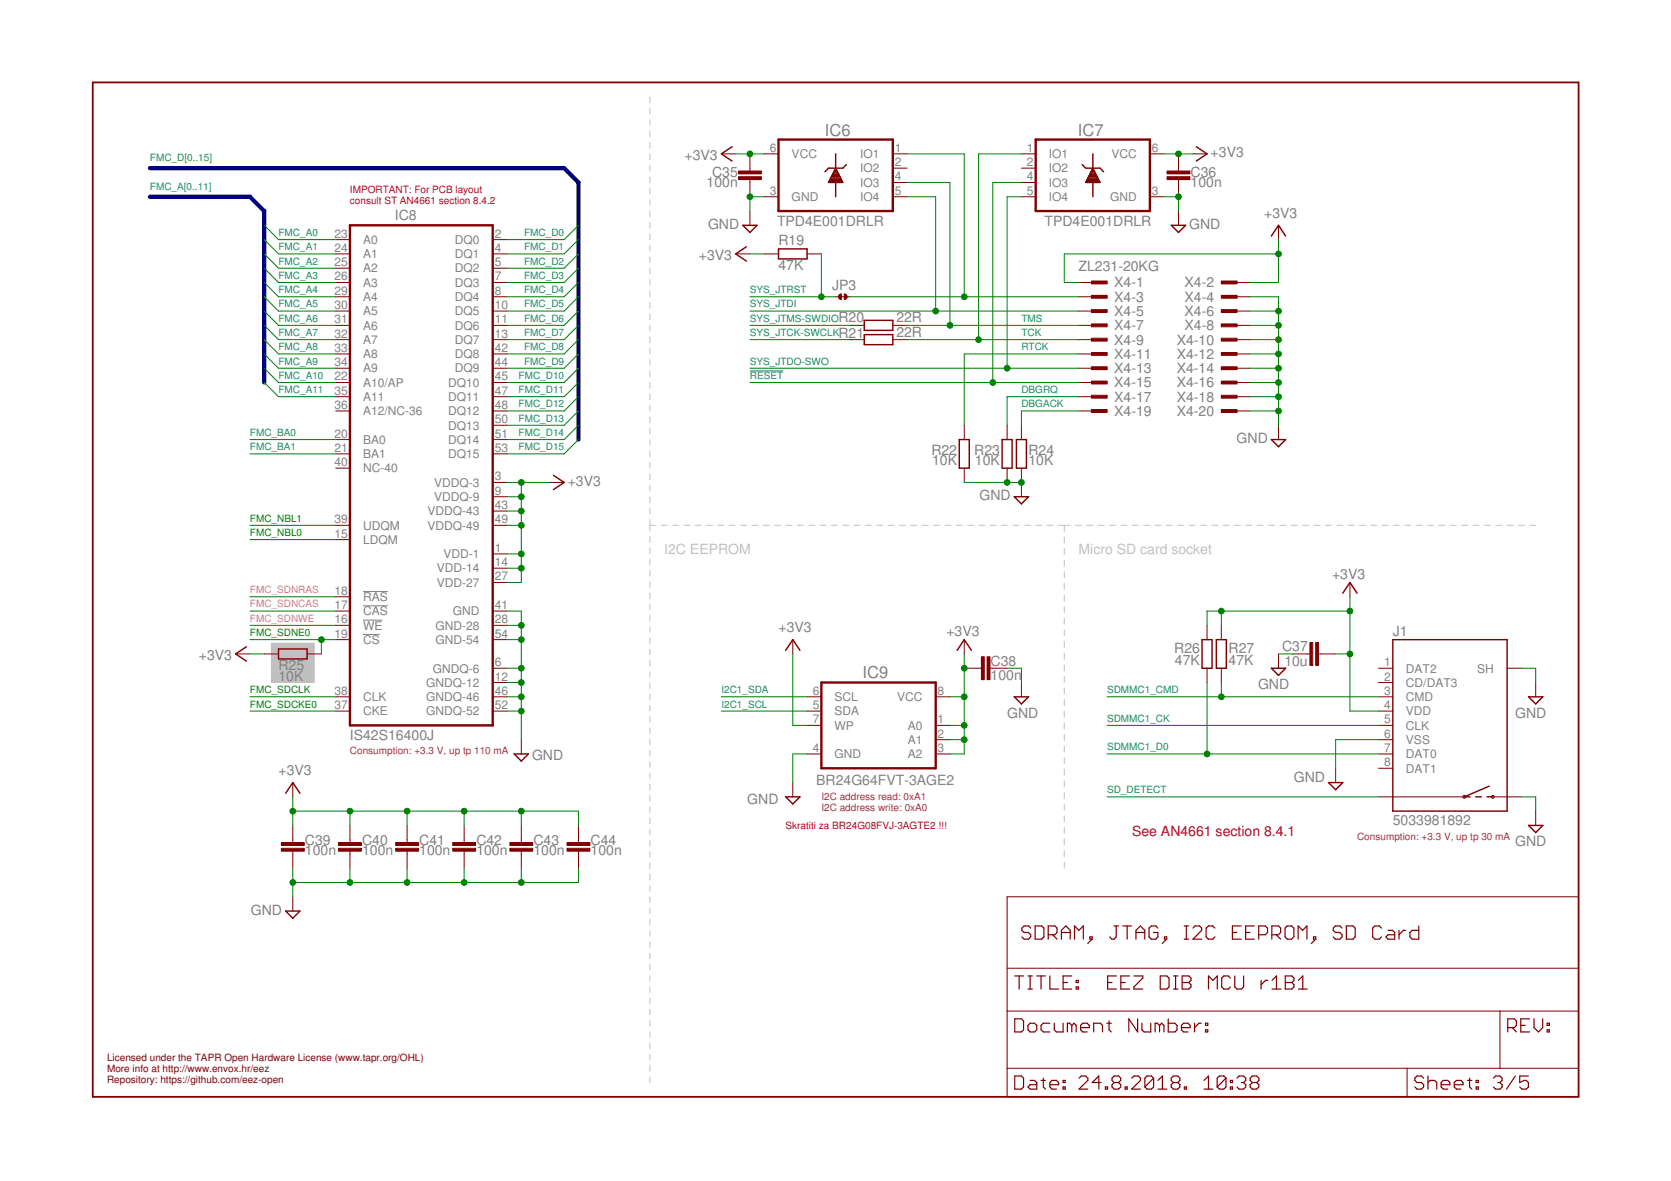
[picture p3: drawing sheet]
<svg xmlns="http://www.w3.org/2000/svg" width="297mm" height="210mm" viewBox="0 0 297 210" stroke-linecap="round" stroke-linejoin="round" font-family="sans-serif">
<defs><g id="words">
<g font-size="2.9" fill="#808080">
<text x="146.6" y="24.1">IC6</text>
<text x="191.6" y="24.1">IC7</text>
<text x="153.3" y="120.4">IC9</text>
</g>
<g font-size="2.5" fill="#808080">
<text x="121.7" y="28.5">+3V3</text>
<text x="215.2" y="28">+3V3</text>
<text x="125.6" y="33.3">100n</text>
<text x="126.6" y="31.4">C35</text>
<text x="211.7" y="33.3">100n</text>
<text x="211.7" y="31.4">C36</text>
<text x="70.2" y="39.2">IC8</text>
<text x="125.9" y="40.7">GND</text>
<text x="138.1" y="40.2">TPD4E001DRLR</text>
<text x="185.7" y="40.2">TPD4E001DRLR</text>
<text x="211.4" y="40.7">GND</text>
<text x="224.7" y="38.8">+3V3</text>
<text x="124.2" y="46.3">+3V3</text>
<text x="138.4" y="43.6">R19</text>
<text x="138.4" y="48">47K</text>
<text x="147.9" y="51.5">JP3</text>
<text x="191.7" y="48.2">ZL231-20KG</text>
<text x="198.1" y="51.1">X4-1</text>
<text x="198.1" y="53.6">X4-3</text>
<text x="210.6" y="51.1">X4-2</text>
<text x="210.6" y="53.6">X4-4</text>
<text x="149.1" y="57.3">R20</text>
<text x="159.3" y="57.3">22R</text>
<text x="159.3" y="59.9">22R</text>
<text x="198.1" y="56.2">X4-5</text>
<text x="198.1" y="58.7">X4-7</text>
<text x="210.6" y="56.2">X4-6</text>
<text x="210.6" y="58.7">X4-8</text>
<text x="149.1" y="60.1">R21</text>
<text x="198.1" y="61.2">X4-9</text>
<text x="198.1" y="63.8">X4-11</text>
<text x="209.2" y="61.2">X4-10</text>
<text x="209.2" y="63.8">X4-12</text>
<text x="198.1" y="66.3">X4-13</text>
<text x="198.1" y="68.9">X4-15</text>
<text x="198.1" y="71.4">X4-17</text>
<text x="209.2" y="66.3">X4-14</text>
<text x="209.2" y="68.9">X4-16</text>
<text x="209.2" y="71.4">X4-18</text>
<text x="198.1" y="73.9">X4-19</text>
<text x="209.2" y="73.9">X4-20</text>
<text x="165.6" y="80.8">R22</text>
<text x="165.7" y="82.7">10K</text>
<text x="173.2" y="80.8">R23</text>
<text x="173.3" y="82.7">10K</text>
<text x="182.8" y="82.7">10K</text>
<text x="182.8" y="80.8">R24</text>
<text x="219.8" y="78.8">GND</text>
<text x="100.9" y="86.4">+3V3</text>
<text x="174.1" y="88.9">GND</text>
<text x="236.8" y="102.9">+3V3</text>
<text x="138.4" y="112.4">+3V3</text>
<text x="168.2" y="113.1">+3V3</text>
<text x="247.6" y="113.1">J1</text>
<text x="35.3" y="117.4">+3V3</text>
<text x="49.5" y="119.1">R25</text>
<text x="176.1" y="118.4">C38</text>
<text x="208.7" y="116">R26</text>
<text x="208.9" y="118.3">47K</text>
<text x="218.4" y="118.3">47K</text>
<text x="218.4" y="116">R27</text>
<text x="227.9" y="115.7">C37</text>
<text x="228.3" y="118.3">10u</text>
<text x="49.5" y="121">10K</text>
<text x="176.1" y="120.9">100n</text>
<text x="223.6" y="122.4">GND</text>
<text x="62.2" y="131.5">IS42S16400J</text>
<text x="179" y="127.7">GND</text>
<text x="269.3" y="127.5">GND</text>
<text x="49.5" y="137.8">+3V3</text>
<text x="94.6" y="135.1">GND</text>
<text x="132.8" y="142.9">GND</text>
<text x="145.1" y="139.5">BR24G64FVT-3AGE2</text>
<text x="230" y="139">GND</text>
<text x="247.6" y="146.7">5033981892</text>
<text x="54.2" y="152">100n</text>
<text x="54.2" y="150.1">C39</text>
<text x="64.4" y="152">100n</text>
<text x="64.4" y="150.1">C40</text>
<text x="74.5" y="152">100n</text>
<text x="74.5" y="150.1">C41</text>
<text x="84.7" y="152">100n</text>
<text x="84.7" y="150.1">C42</text>
<text x="94.8" y="152">100n</text>
<text x="94.8" y="150.1">C43</text>
<text x="105" y="152">100n</text>
<text x="105" y="150.1">C44</text>
<text x="269.3" y="150.4">GND</text>
<text x="44.6" y="162.6">GND</text>
</g>
<g font-size="2.5" fill="#c0c0c0">
<text x="118.1" y="98.4">I2C EEPROM</text>
<text x="191.7" y="98.4">Micro SD card socket</text>
</g>
<text font-size="2.5" fill="#f00" x="201.2" y="148.6">See AN4661 section 8.4.1</text>
<g font-size="2.1" fill="#808080">
<text x="136.8" y="27">6</text>
<text x="140.7" y="28.1">VCC</text>
<text x="152.9" y="28.1">IO1</text>
<text x="159.1" y="27">1</text>
<text x="159.1" y="29.5">2</text>
<text x="182.6" y="27">1</text>
<text x="182.6" y="29.5">2</text>
<text x="186.4" y="28.1">IO1</text>
<text x="197.6" y="28.1">VCC</text>
<text x="204.8" y="27">6</text>
<text x="136.8" y="34.6">3</text>
<text x="140.7" y="35.7">GND</text>
<text x="152.9" y="30.6">IO2</text>
<text x="152.9" y="33.2">IO3</text>
<text x="152.9" y="35.7">IO4</text>
<text x="159.1" y="32.1">4</text>
<text x="159.1" y="34.6">5</text>
<text x="182.6" y="32.1">4</text>
<text x="182.6" y="34.6">5</text>
<text x="186.4" y="30.6">IO2</text>
<text x="186.4" y="33.2">IO3</text>
<text x="186.4" y="35.7">IO4</text>
<text x="197.3" y="35.7">GND</text>
<text x="204.8" y="34.6">3</text>
<text x="59.5" y="42.2">23</text>
<text x="59.5" y="44.8">24</text>
<text x="59.5" y="47.3">25</text>
<text x="64.5" y="43.3">A0</text>
<text x="64.5" y="45.9">A1</text>
<text x="80.9" y="43.3">DQ0</text>
<text x="80.9" y="45.9">DQ1</text>
<text x="88" y="42.2">2</text>
<text x="88" y="44.8">4</text>
<text x="88" y="47.3">5</text>
<text x="59.5" y="49.8">26</text>
<text x="59.5" y="52.4">29</text>
<text x="64.5" y="51">A3</text>
<text x="64.5" y="48.4">A2</text>
<text x="64.5" y="53.5">A4</text>
<text x="80.9" y="48.4">DQ2</text>
<text x="80.9" y="51">DQ3</text>
<text x="80.9" y="53.5">DQ4</text>
<text x="88" y="49.8">7</text>
<text x="88" y="52.4">8</text>
<text x="59.5" y="54.9">30</text>
<text x="59.5" y="57.5">31</text>
<text x="64.5" y="56">A5</text>
<text x="64.5" y="58.6">A6</text>
<text x="80.9" y="56">DQ5</text>
<text x="80.9" y="58.6">DQ6</text>
<text x="88" y="54.9">10</text>
<text x="88" y="57.5">11</text>
<text x="59.5" y="65.1">34</text>
<text x="59.5" y="62.5">33</text>
<text x="59.5" y="60">32</text>
<text x="64.5" y="63.7">A8</text>
<text x="64.5" y="61.1">A7</text>
<text x="80.9" y="61.1">DQ7</text>
<text x="80.9" y="63.7">DQ8</text>
<text x="88" y="60">13</text>
<text x="88" y="65.1">44</text>
<text x="88" y="62.5">42</text>
<text x="59.5" y="67.6">22</text>
<text x="59.5" y="70.2">35</text>
<text x="64.5" y="68.7">A10/AP</text>
<text x="64.5" y="71.3">A11</text>
<text x="64.5" y="66.2">A9</text>
<text x="79.7" y="71.3">DQ11</text>
<text x="79.7" y="68.7">DQ10</text>
<text x="80.9" y="66.2">DQ9</text>
<text x="88" y="70.2">47</text>
<text x="88" y="67.6">45</text>
<text x="59.5" y="77.8">20</text>
<text x="59.5" y="72.7">36</text>
<text x="64.5" y="73.8">A12/NC-36</text>
<text x="79.7" y="76.4">DQ13</text>
<text x="79.7" y="73.8">DQ12</text>
<text x="88" y="77.8">51</text>
<text x="88" y="75.2">50</text>
<text x="88" y="72.7">48</text>
<text x="59.5" y="80.3">21</text>
<text x="59.5" y="82.9">40</text>
<text x="64.5" y="78.9">BA0</text>
<text x="64.5" y="81.4">BA1</text>
<text x="64.5" y="84">NC-40</text>
<text x="79.7" y="81.4">DQ15</text>
<text x="79.7" y="78.9">DQ14</text>
<text x="88" y="80.3">53</text>
<text x="77.2" y="86.5">VDDQ-3</text>
<text x="77.2" y="89.1">VDDQ-9</text>
<text x="88" y="85.4">3</text>
<text x="88" y="87.9">9</text>
<text x="59.5" y="95.6">15</text>
<text x="59.5" y="93">39</text>
<text x="64.5" y="94.1">UDQM</text>
<text x="76" y="94.1">VDDQ-49</text>
<text x="76" y="91.6">VDDQ-43</text>
<text x="88" y="93">49</text>
<text x="88" y="90.5">43</text>
<text x="64.5" y="96.7">LDQM</text>
<text x="77.7" y="101.8">VDD-14</text>
<text x="78.8" y="99.2">VDD-1</text>
<text x="88" y="98.1">1</text>
<text x="88" y="100.6">14</text>
<text x="59.5" y="105.7">18</text>
<text x="64.5" y="106.8">RAS</text>
<text x="77.7" y="104.3">VDD-27</text>
<text x="88" y="103.2">27</text>
<text x="59.5" y="110.8">16</text>
<text x="59.5" y="108.3">17</text>
<text x="59.5" y="113.3">19</text>
<text x="64.5" y="111.9">WE</text>
<text x="64.5" y="109.4">CAS</text>
<text x="77.4" y="111.9">GND-28</text>
<text x="80.5" y="109.4">GND</text>
<text x="88" y="113.3">54</text>
<text x="88" y="108.3">41</text>
<text x="88" y="110.8">28</text>
<text x="64.5" y="114.4">CS</text>
<text x="76.9" y="119.5">GNDQ-6</text>
<text x="77.4" y="114.4">GND-54</text>
<text x="88" y="118.4">6</text>
<text x="246" y="118.4">1</text>
<text x="249.9" y="119.5">DAT2</text>
<text x="262.6" y="119.5">SH</text>
<text x="59.5" y="123.5">38</text>
<text x="64.5" y="124.6">CLK</text>
<text x="75.8" y="122.1">GNDQ-12</text>
<text x="75.8" y="124.6">GNDQ-46</text>
<text x="88" y="120.9">12</text>
<text x="88" y="123.5">46</text>
<text x="144.5" y="123.5">6</text>
<text x="148.3" y="124.6">SCL</text>
<text x="159.5" y="124.6">VCC</text>
<text x="166.7" y="123.5">8</text>
<text x="246" y="120.9">2</text>
<text x="246" y="123.5">3</text>
<text x="249.9" y="122.1">CD/DAT3</text>
<text x="249.9" y="124.6">CMD</text>
<text x="59.5" y="126">37</text>
<text x="64.5" y="127.1">CKE</text>
<text x="75.8" y="127.1">GNDQ-52</text>
<text x="88" y="126">52</text>
<text x="144.5" y="126">5</text>
<text x="144.5" y="128.6">7</text>
<text x="148.3" y="127.1">SDA</text>
<text x="148.3" y="129.7">WP</text>
<text x="161.4" y="129.7">A0</text>
<text x="166.7" y="128.6">1</text>
<text x="166.7" y="131.1">2</text>
<text x="246" y="126">4</text>
<text x="246" y="128.6">5</text>
<text x="246" y="131.1">6</text>
<text x="249.9" y="127.1">VDD</text>
<text x="249.9" y="129.7">CLK</text>
<text x="144.5" y="133.6">4</text>
<text x="148.3" y="134.8">GND</text>
<text x="161.4" y="132.2">A1</text>
<text x="161.4" y="134.8">A2</text>
<text x="166.7" y="133.6">3</text>
<text x="246" y="133.6">7</text>
<text x="246" y="136.2">8</text>
<text x="249.9" y="132.2">VSS</text>
<text x="249.9" y="134.8">DAT0</text>
<text x="249.9" y="137.3">DAT1</text>
</g>
<g font-size="1.8" fill="#008080">
<text x="26.6" y="28.6">FMC_D[0..15]</text>
<text x="26.6" y="33.7">FMC_A[0..11]</text>
<text x="49.5" y="41.9">FMC_A0</text>
<text x="93.2" y="41.9">FMC_D0</text>
<text x="49.5" y="47">FMC_A2</text>
<text x="49.5" y="44.5">FMC_A1</text>
<text x="93.2" y="47">FMC_D2</text>
<text x="93.2" y="44.5">FMC_D1</text>
<text x="49.5" y="52.1">FMC_A4</text>
<text x="49.5" y="49.6">FMC_A3</text>
<text x="93.2" y="52.1">FMC_D4</text>
<text x="93.2" y="49.6">FMC_D3</text>
<text x="133.3" y="52.1">SYS_JTRST</text>
<text x="49.5" y="59.7">FMC_A7</text>
<text x="49.5" y="57.2">FMC_A6</text>
<text x="49.5" y="54.6">FMC_A5</text>
<text x="93.2" y="59.7">FMC_D7</text>
<text x="93.2" y="57.2">FMC_D6</text>
<text x="93.2" y="54.6">FMC_D5</text>
<text x="133.3" y="54.6">SYS_JTDI</text>
<text x="133.3" y="57.2">SYS_JTMS-SWDIO</text>
<text x="133.3" y="59.7">SYS_JTCK-SWCLK</text>
<text x="181.6" y="57.2">TMS</text>
<text x="181.6" y="59.7">TCK</text>
<text x="49.5" y="64.8">FMC_A9</text>
<text x="49.5" y="62.3">FMC_A8</text>
<text x="93.2" y="64.8">FMC_D9</text>
<text x="93.2" y="62.3">FMC_D8</text>
<text x="133.3" y="64.8">SYS_JTDO-SWO</text>
<text x="181.6" y="62.3">RTCK</text>
<text x="49.5" y="69.9">FMC_A11</text>
<text x="49.5" y="67.3">FMC_A10</text>
<text x="92.2" y="67.3">FMC_D10</text>
<text x="92.2" y="69.9">FMC_D11</text>
<text x="133.3" y="67.3">RESET</text>
<text x="181.6" y="69.9">DBGRQ</text>
<text x="44.4" y="77.5">FMC_BA0</text>
<text x="92.2" y="77.5">FMC_D14</text>
<text x="92.2" y="75">FMC_D13</text>
<text x="92.2" y="72.4">FMC_D12</text>
<text x="181.6" y="72.4">DBGACK</text>
<text x="44.4" y="80">FMC_BA1</text>
<text x="92.2" y="80">FMC_D15</text>
<text x="128.2" y="123.2">I2C1_SDA</text>
<text x="128.2" y="125.7">I2C1_SCL</text>
<text x="196.8" y="123.2">SDMMC1_CMD</text>
<text x="196.8" y="128.3">SDMMC1_CK</text>
<text x="196.8" y="133.4">SDMMC1_D0</text>
<text x="196.8" y="141">SD_DETECT</text>
</g>
<g font-size="1.8" fill="#f00">
<text x="62.2" y="34.3">IMPORTANT: For PCB layout</text>
<text x="62.2" y="36.2">consult ST AN4661 section 8.4.2</text>
<text x="139.7" y="147.3">Skratiti za BR24G08FVJ-3AGTE2 !!!</text>
</g>
<g font-size="1.8" fill="#008000">
<text x="44.4" y="92.7">FMC_NBL1</text>
<text x="44.4" y="95.3">FMC_NBL0</text>
<text x="44.4" y="113.1">FMC_SDNE0</text>
<text x="44.4" y="125.7">FMC_SDCKE0</text>
<text x="44.4" y="123.2">FMC_SDCLK</text>
</g>
<g font-size="1.8" fill="#f0f">
<text x="44.4" y="105.4">FMC_SDNRAS</text>
<text x="44.4" y="108">FMC_SDNCAS</text>
<text x="44.4" y="110.5">FMC_SDNWE</text>
</g>
<g font-size="1.8" fill="#800080">
<text x="62.2" y="134">Consumption: +3.3 V, up tp 110 mA</text>
<text x="146" y="142.3">I2C address read: 0xA1</text>
<text x="146" y="144.2">I2C address write: 0xA0</text>
<text x="241.2" y="149.2">Consumption: +3.3 V, up tp 30 mA</text>
</g>
<g font-size="1.8" fill="#800000">
<text x="19" y="188.6">Licensed under the TAPR Open Hardware License (www.tapr.org/OHL)</text>
<text x="19" y="190.5">More info at http://www.envox.hr/eez</text>
<text x="19" y="192.4">Repository: https://github.com/eez-open</text>
</g>
</g></defs>
<g fill="none" stroke="#c0c0c0" stroke-width=".18">
<path d="M115.5 17.2v1M115.5 19.2v1.1M115.5 21.3v1M115.5 23.3v1M115.5 25.3v1.1M115.5 27.3v1.1M115.5 29.4v1M115.5 31.4v1M115.5 33.4v1.1M115.5 35.5v1M115.5 37.5v1M115.5 39.5v1.1"/>
<path d="M115.5 41.6v1M115.5 43.6v1M115.5 45.6v1.1M115.5 47.6v1.1M115.5 49.7v1M115.5 51.7v1M115.5 53.7v1.1M115.5 55.8v1M115.5 57.8v1M115.5 59.8v1.1M115.5 61.9v1M115.5 63.9v1"/>
<path d="M115.5 65.9v1.1M115.5 68v1M115.5 70v1M115.5 72v1.1M115.5 74.1v1M115.5 76.1v1M115.5 78.1v1.1M115.5 80.2v1M115.5 82.2v1M115.5 84.2v1M115.5 86.3v1M115.5 88.3v1"/>
<path d="M115.5 90.3v1M115.5 92.3v2.1M115.5 95.4v1M115.5 97.4v1M115.5 99.4v1M115.5 93.4h1M117.6 93.4h1M119.6 93.4h1M121.6 93.4h1M123.6 93.4h1M125.6 93.4h1M127.6 93.4h1.1"/>
<path d="M129.6 93.4h1.1M131.7 93.4h1M133.7 93.4h1M135.7 93.4h1M137.7 93.4h1M139.7 93.4h1.1M141.8 93.4h1M143.8 93.4h1M145.8 93.4h1M147.8 93.4h1M149.8 93.4h1.1M151.8 93.4h1.1"/>
<path d="M153.9 93.4h1M155.9 93.4h1M157.9 93.4h1M159.9 93.4h1M161.9 93.4h1M164 93.4h1M166 93.4h1M168 93.4h1M170 93.4h1M172 93.4h1M174 93.4h1M176.1 93.4h1"/>
<path d="M178.1 93.4h1M180.1 93.4h1M182.1 93.4h1M184.1 93.4h1M186.1 93.4h1.1M188.2 93.4h2M189.2 93.4v1M189.2 95.4v1.1M189.2 97.5v1.1M189.2 99.6v1M191.2 93.4h1M193.2 93.4h1"/>
<path d="M195.2 93.4h1.1M197.3 93.4h1M199.3 93.4h1M201.3 93.4h1M203.3 93.4h1M205.3 93.4h1.1M207.3 93.4h1.1M209.4 93.4h1M211.4 93.4h1M213.4 93.4h1M215.4 93.4h1.1M217.4 93.4h1.1"/>
<path d="M219.5 93.4h1M221.5 93.4h1M223.5 93.4h1M225.5 93.4h1M227.5 93.4h1.1M229.6 93.4h1M231.6 93.4h1M233.6 93.4h1M235.6 93.4h1M237.6 93.4h1.1M239.6 93.4h1.1M241.7 93.4h1"/>
<path d="M243.7 93.4h1M245.7 93.4h1M247.7 93.4h1.1M249.7 93.4h1.1M251.8 93.4h1M253.8 93.4h1M255.8 93.4h1M257.8 93.4h1M259.8 93.4h1.1M261.9 93.4h1M263.9 93.4h1M265.9 93.4h1"/>
<path d="M267.9 93.4h1M269.9 93.4h1.1M272 93.4h1M115.5 101.4v1M115.5 103.4v1M115.5 105.4v1M115.5 107.4v1M115.5 109.4v1M115.5 111.4v1M115.5 113.4v1M115.5 115.4v1M115.5 117.4v1"/>
<path d="M115.5 119.4v1M189.2 101.6v1.1M189.2 103.7v1.1M189.2 105.8v1M189.2 107.8v1.1M189.2 109.9v1.1M189.2 112v1M189.2 114v1.1M189.2 116.1v1.1M189.2 118.2v1M115.5 121.4v1M115.5 123.4v1"/>
<path d="M115.5 125.4v1M115.5 127.4v1M115.5 129.4v1M115.5 131.4v1M115.5 133.4v1M115.5 135.4v1M115.5 137.4v1M115.5 139.4v1M189.2 120.2v1.1M189.2 122.3v1M189.2 124.3v1.1M189.2 126.4v1.1"/>
<path d="M189.2 128.5v1M189.2 130.5v1.1M189.2 132.6v1.1M189.2 134.7v1M189.2 136.7v1.1M189.2 138.8v1.1M115.5 141.4v1M115.5 143.4v1M115.5 145.4v1M115.5 147.4v1M115.5 149.4v1M115.5 151.4v1"/>
<path d="M115.5 153.4v1M115.5 155.4v1M115.5 157.4v1M115.5 159.4v1M189.2 140.9v1M189.2 142.9v1.1M189.2 145v1M189.2 147.1v1M189.2 149.1v1.1M189.2 151.2v1.1M189.2 153.2v1.1M115.5 161.4v1"/>
<path d="M115.5 163.4v1M115.5 165.4v1M115.5 167.4v1M115.5 169.4v1M115.5 171.4v1M115.5 173.4v1M115.5 175.4v1M115.5 177.4v1M115.5 179.4v1M115.5 181.4v1M115.5 183.4v1M115.5 185.4v1"/>
<path d="M115.5 187.4v1M115.5 189.4v1M115.5 191.4v1"/>
</g>
<path d="M48.2 114.3h7.7v7h-7.7z" fill="#c0c0c0" stroke="#c0c0c0" stroke-width=".18"/>
<path d="M64.5 110.2h3.5M64.5 107.7h4.4M64.5 105.1h4.4M64.5 112.8h3" fill="none" stroke="#808080" stroke-width=".18"/>
<g fill="none" stroke="#800000" stroke-width=".21">
<path d="M180.4 173.5h1.5M181.2 173.5v2.3M182.7 173.5h.8M182.7 175.8h.8M183.1 173.5v2.3M183.2 165l-.4-.4h-.7l-.4 .4v.4l.4 .3h.7l.4 .4v.4l-.4 .4h-.7l-.4-.4M184 164.6h1.2l.4 .4v1.5l-.4 .4h-1.2zM184.3 173.5h1.5M185.1 173.5v2.3M186.3 166.1h1.2l.4-.4v-.7l-.4-.4h-1.2v2.3M186.6 173.5v2.3h1.6M187.1 166.1l.8 .8"/>
<path d="M188.7 165.7h1.5M188.7 166.9v-1.5l.8-.8 .7 .8v1.5M189 174.6h.7M190.5 173.5h-1.5v2.3h1.5M191 166.9v-2.3l.8 .8 .8-.8v2.3M191.3 175.4h.4v.4h-.4zM191.3 174.2h.4v.4h-.4zM193.7 166.5h.4v.4h-.4zM194.1 166.9l-.7 .8M196.9 174.6h.8M198 164.6h.8M198.4 164.6v1.9l-.4 .4h-.4l-.3-.4"/>
<path d="M198.5 173.5h-1.6v2.3h1.6M199.2 174.6h.8M199.6 164.6h1.5M200.4 164.6v2.3M200.8 173.5h-1.6v2.3h1.6M201.6 173.5h1.5v.3l-1.5 1.6v.4h1.5M201.9 165.7h1.6M201.9 166.9v-1.5l.8-.8 .8 .8v1.5M205.8 165l-.4-.4h-.7l-.4 .4v1.5l.4 .4h.7l.4-.4v-.8h-.8M206.2 173.5h1.2l.4 .3v1.6l-.4 .4h-1.2zM207 166.5h.4v.4h-.4zM207.4 166.9l-.8 .8"/>
<path d="M208.6 173.5h.8M208.6 175.8h.8M209 173.5v2.3M210.1 173.5h1.2l.4 .3v.4l-.4 .4 .4 .4v.4l-.4 .4h-1.2zM210.1 174.6h1.2M210.5 164.6h.8M210.5 166.9h.8M210.9 164.6v2.3M212.1 165l.3-.4h.8l.4 .4v.4l-1.5 1.5h1.5M214.8 175.8v-2.3l.8 .7 .8-.7v2.3M216 165l-.4-.4h-.8l-.4 .4v1.5l.4 .4h.8l.4-.4M218.7 173.8l-.4-.3h-.7l-.4 .3v1.6l.4 .4h.7l.4-.4"/>
<path d="M219.1 165.7h.8M219.5 173.5v1.9l.4 .4h.8l.4-.4v-1.9M220.6 164.6h-1.5v2.3h1.5M221.4 165.7h.8M223 164.6h-1.6v2.3h1.6M223.8 166.1h1.1l.4-.4v-.7l-.4-.4h-1.1v2.3M224.2 174.2v1.6M225.3 174.2h-.3l-.8 .8M226.1 166.1h1.2l.3-.4v-.7l-.3-.4h-1.2v2.3M226.1 175.8h1.6M226.1 174.2l.8-.7v2.3M226.9 166.1l.7 .8"/>
<path d="M228.5 173.5h1.1l.4 .3v.4l-.4 .4 .4 .4v.4l-.4 .4h-1.1zM228.5 174.6h1.1M228.8 164.6h.8l.4 .4v1.5l-.4 .4h-.8l-.4-.4v-1.5zM230.8 166.9v-2.3l.7 .8 .8-.8v2.3M230.8 175.8h1.6M230.8 174.2l.8-.7v2.3M233.5 166.5h.4v.4h-.4zM233.9 166.9l-.8 .8M238.6 165l-.4-.4h-.8l-.4 .4v.4l.4 .3h.8l.4 .4v.4l-.4 .4h-.8l-.4-.4M239.3 164.6h1.2l.4 .4v1.5l-.4 .4h-1.2zM245.6 165l-.4-.4h-.8l-.4 .4v1.5l.4 .4h.8l.4-.4M246.7 165.4h.8l.4 .3v1.2h-1.2l-.3-.4 .3-.4h1.2"/>
<path d="M248.7 165.4v1.5M249.9 165.4h-.4l-.8 .7M252.2 164.6v2.3h-1.2l-.4-.4v-.8l.4-.3h1.2M180.4 181.1h1.2l.3 .4v1.5l-.3 .4h-1.2zM180.4 191.2h1.2l.3 .4v1.6l-.3 .4h-1.2zM182.7 182.2l.4-.3h.8l.4 .3v.8l-.4 .4h-.8l-.4-.4zM183.1 192h.8l.4 .4v1.2h-1.2l-.4-.4 .4-.4h1.2M185.1 192h.7M185.5 191.6v1.6l.3 .4M186.6 192.8h1.6v-.4l-.4-.4h-.8l-.4 .4v.8l.4 .4h.8M186.6 181.9h-1.1l-.4 .3v.8l.4 .4h1.1M187.4 181.9v1.1l.4 .4h1.2v-1.5"/>
<path d="M189 193.2h.4v.4h-.4zM189 192h.4v.4h-.4zM190.5 182.2l-.4-.3h-.4v1.5M190.5 182.2l.4-.3 .4 .3v1.2M190.5 182.2v1.2M191.8 191.6l.4-.4h.8l.4 .4v.4l-1.6 1.6h1.6M192.1 182.6h1.5v-.4l-.3-.3h-.8l-.4 .3v.8l.4 .4h.8M194.4 183.4v-1.5h1.2l.4 .3v1.2M195.7 192.4h-1.5l1.1-1.2v2.4M196.5 193.2h.4v.4h-.4zM196.8 181.9h.7M197.1 181.5v1.5l.4 .4"/>
<path d="M198.1 192.4l-.4 .4v.4l.4 .4h.7l.4-.4v-.4l-.4-.4M198.1 192.4l-.4-.4v-.4l.4-.4h.7l.4 .4v.4l-.4 .4M198.1 192.4h.7M200 193.2h.4v.4h-.4zM201.2 191.6l.4-.4h.7l.4 .4v.4l-1.5 1.6h1.5M202.2 181.1v2.3l-1.5-2.3v2.3M203 181.9v1.1l.4 .4h1.2v-1.5M205.1 191.6v1.6l-.4 .4h-.8l-.4-.4M205.1 191.6l-.4-.4h-.8l-.4 .4v1.6M205.1 191.6l-1.6 1.6M205.8 193.6h1.6M205.8 192l.8-.8v2.4"/>
<path d="M206.1 182.2l-.4-.3h-.4v1.5M206.1 182.2v1.2M206.1 182.2l.4-.3 .4 .3v1.2M207.7 181.1v2.3h1.2l.3-.4v-.8l-.3-.3h-1.2M208.6 192.4l-.4 .4v.4l.4 .4h.8l.3-.4v-.4l-.3-.4M208.6 192.4l-.4-.4v-.4l.4-.4h.8l.3 .4v.4l-.3 .4M208.6 192.4h.8M210 182.6h1.6v-.4l-.4-.3h-.8l-.4 .3v.8l.4 .4h.8M210.5 193.2h.4v.4h-.4zM212.3 181.9v1.5M213.5 181.9h-.4l-.8 .7M214 193.6h1.6"/>
<path d="M214 192l.8-.8v2.4M214.3 183h.4v.4h-.4zM214.3 181.9h.4v.3h-.4zM217.9 191.6v1.6l-.3 .4h-.8l-.4-.4M217.9 191.6l-.3-.4h-.8l-.4 .4v1.6M217.9 191.6l-1.5 1.6M218.7 192h.4v.4h-.4zM218.7 193.2h.4v.4h-.4zM219.9 191.6l.4-.4h.7l.4 .4v.4l-.4 .4M220.7 192.4h.3M221 192.4l.4 .4v.4l-.4 .4h-.7l-.4-.4M222.6 192.4l-.4-.4v-.4l.4-.4h.8l.4 .4v.4l-.4 .4"/>
<path d="M222.6 192.4l-.4 .4v.4l.4 .4h.8l.4-.4v-.4l-.4-.4M222.6 192.4h.8M253.1 191.6l-.4-.4h-.8l-.4 .4v.4l.4 .4h.8l.4 .4v.4l-.4 .4h-.8l-.4-.4M253.8 192.4l.4-.4h.8l.4 .4v1.2M253.8 191.2v2.4M256.2 192.8h1.5v-.4l-.4-.4h-.7l-.4 .4v.8l.4 .4h.7M258.5 192.8h1.6v-.4l-.4-.4h-.8l-.4 .4v.8l.4 .4h.8M260.9 192h.7M261.2 191.6v1.6l.4 .4M262.4 193.2h.4v.4h-.4zM262.4 192h.4v.4h-.4zM265.5 191.6l.4-.4h.7l.4 .4v.4l-.4 .4"/>
<path d="M266.3 192.4h.3M266.6 192.4l.4 .4v.4l-.4 .4h-.7l-.4-.4M268 182.6h1.2l.4-.4v-.7l-.4-.4h-1.2v2.3M268.8 182.6l.8 .8M269.4 191.2l-1.6 2.4M270.3 182.2h.8M271.7 191.2h-1.5v1.2l.7-.4h.4l.4 .4v.8l-.4 .4h-.8l-.3-.4M271.9 181.1h-1.6v2.3h1.6M272.7 181.1v1.5l.8 .8 .7-.8v-1.5M275 183h.4v.4h-.4zM275 181.9h.4v.3h-.4z"/>
</g>
<path d="M16.5 14.6h264.1v180.3h-264.1z" fill="none" stroke="#800000" stroke-width=".32"/>
<g fill="none" stroke="#800000" stroke-width=".18">
<path d="M128.2 27.3h2.6M133.3 27.3v3.1M133.3 31.9v3.1M133.3 37.5v2.5M135.8 27.3h2.6M135.8 35h2.6M158.7 27.3h2.5M158.7 29.9h2.5M158.7 32.4h2.5M158.7 35h2.5M181.6 27.3h2.5M181.6 29.9h2.5"/>
<path d="M181.6 32.4h2.5M181.6 35h2.5M204.4 27.3h2.5M204.4 35h2.5M209.5 27.3v3.1M209.5 31.9v3.1M209.5 37.5v2.5M212 27.3h2.6M59.7 50.2h2.5M59.7 42.6h2.5M59.7 45.1h2.5M59.7 47.7h2.5"/>
<path d="M59.7 52.7h2.5M59.7 55.3h2.5M59.7 57.8h2.5M87.6 50.2h2.5M87.6 42.6h2.5M87.6 45.1h2.5M87.6 47.7h2.5M87.6 52.7h2.5M87.6 55.3h2.5M87.6 57.8h2.5M130.8 45.1h2.5M135.8 45.1h2.6"/>
<path d="M143.5 45.1h2.5M148.5 52.7h2.6M151.1 57.8h2.5M158.7 57.8h2.5M191.7 50.2h2.6M191.7 52.7h2.6M191.7 55.3h2.6M191.7 57.8h2.6M219.6 50.2h2.6M219.6 52.7h2.6M219.6 55.3h2.6M219.6 57.8h2.6"/>
<path d="M227.3 40v2.6M59.7 60.4h2.5M59.7 78.1h2.5M59.7 68h2.5M59.7 73h2.5M59.7 70.5h2.5M59.7 65.4h2.5M59.7 62.9h2.5M87.6 60.4h2.5M87.6 78.1h2.5M87.6 68h2.5M87.6 75.6h2.5"/>
<path d="M87.6 73h2.5M87.6 70.5h2.5M87.6 65.4h2.5M87.6 62.9h2.5M151.1 60.4h2.5M158.7 60.4h2.5M171.4 75.6v2.5M179 75.6v2.5M181.6 75.6v2.5M191.7 60.4h2.6M191.7 68h2.6M191.7 73h2.6"/>
<path d="M191.7 70.5h2.6M191.7 65.4h2.6M191.7 62.9h2.6M219.6 60.4h2.6M219.6 68h2.6M219.6 73h2.6M219.6 70.5h2.6M219.6 65.4h2.6M219.6 62.9h2.6M227.3 75.6v2.5M59.7 95.9h2.5M59.7 80.7h2.5"/>
<path d="M59.7 93.4h2.5M59.7 83.2h2.5M87.6 98.4h2.5M87.6 85.7h2.5M87.6 88.3h2.5M87.6 80.7h2.5M87.6 93.4h2.5M87.6 90.8h2.5M97.7 85.7h2.6M171.4 83.2v2.5M179 83.2v2.5M181.6 83.2v5.1"/>
<path d="M41.9 116.2h2.5M47 116.2h2.5M54.6 116.2h2.5M59.7 111.1h2.5M59.7 108.6h2.5M59.7 106.1h2.5M59.7 113.7h2.5M87.6 118.8h2.5M87.6 101h2.5M87.6 111.1h2.5M87.6 108.6h2.5M87.6 103.5h2.5"/>
<path d="M87.6 113.7h2.5M140.9 113.7v2.5M171.4 118.8h3.1M171.4 113.7v2.5M176 118.8h3M214.6 111.1v2.6M214.6 118.8v2.5M217.1 111.1v2.6M217.1 118.8v2.5M227.3 116.2v2.6M229.8 116.2h3.1M234.4 116.2h3"/>
<path d="M240 103.5v2.6M245 118.8h2.6M267.9 118.8h2.5M52 139.1v2.5M59.7 123.8h2.5M59.7 126.4h2.5M87.6 121.3h2.5M87.6 123.8h2.5M87.6 126.4h2.5M92.7 131.5v2.5M140.9 139.1v2.5M143.5 123.8h2.5"/>
<path d="M143.5 126.4h2.5M143.5 128.9h2.5M143.5 134h2.5M166.3 123.8h2.6M166.3 128.9h2.6M166.3 131.5h2.6M166.3 134h2.6M181.6 121.3v2.5M237.4 136.5v2.6M245 121.3h2.6M245 123.8h2.6M245 126.4h2.6"/>
<path d="M245 128.9h2.6M245 131.5h2.6M245 134h2.6M245 136.5h2.6M273 121.3v2.5M52 146.7v3.1M52 151.3v3M52 159.4v2.5M62.2 146.7v3.1M62.2 151.3v3M72.4 146.7v3.1M72.4 151.3v3"/>
<path d="M82.5 146.7v3.1M82.5 151.3v3M92.7 146.7v3.1M92.7 151.3v3M102.8 146.7v3.1M102.8 151.3v3M179 159.4h101.6v35.5h-101.6zM245 141.6h15.3M265.4 141.6h5M273 144.2v2.5M179 179.7h101.6M179 172.1h101.6"/>
<path d="M266.6 179.7v10.2M179 189.9h101.6M250.1 189.9v5"/>
<circle cx="260.3" cy="141.6" r=".25"/>
<circle cx="265.4" cy="141.6" r=".25"/>
</g>
<g fill="none" stroke="#800000" stroke-width=".25">
<path d="M130.1 26.1l-1.9 1.2 1.9 1.3M147.3 32.3h2.5M147.4 32.1h2.2M147.6 31.9h1.9M147.7 31.6h1.7M147.8 31.4h1.5M147.9 31.2h1.3M148 31h1.1M148.1 30.8h.9M148.2 30.5h.7M148.3 30.3h.5M148.4 30.1h.3"/>
<path d="M148.5 29.9l1.3 2.5h-2.5zM148.5 27.3v2.6M148.5 32.4v2.6M150.5 29.3l-.7 .6h-2.5l-.7 .6M192.4 29.3l.6 .6h2.5l.7 .6M193 32.3h2.5M193.2 32.1h2.1M193.3 31.9h1.9M193.4 31.6h1.7M193.5 31.4h1.5M193.6 31.2h1.3M193.7 31h1.1"/>
<path d="M193.8 30.8h.9M193.9 30.5h.7M194.1 30.3h.4M194.2 30.1h.2M194.3 29.9l1.2 2.5h-2.5zM194.3 27.3v2.6M194.3 32.4v2.6M212.7 26.1l1.9 1.2-1.9 1.3M132 40h2.6l-1.3 1.3zM132.7 43.9l-1.9 1.2 1.9 1.3M138.4 44.2h5.1v1.8h-5.1zM153.6 56.9h5.1v1.8h-5.1z"/>
<path d="M153.6 59.5h5.1v1.8h-5.1zM208.2 40h2.6l-1.3 1.3zM226 42l1.3-2 1.2 2M170.5 78.1h1.8v5.1h-1.8zM178.1 78.1h1.8v5.1h-1.8zM180.7 78.1h1.8v5.1h-1.8zM226 78.1h2.5l-1.2 1.3zM98.4 84.5l1.9 1.2-1.9 1.3M180.3 88.3h2.5l-1.2 1.3zM43.8 115l-1.9 1.2 1.9 1.3M49.5 115.3h5.1v1.8h-5.1zM139.7 115.6l1.2-1.9 1.3 1.9"/>
<path d="M170.1 115.6l1.3-1.9 1.3 1.9M213.7 113.7h1.8v5.1h-1.8zM216.2 113.7h1.8v5.1h-1.8zM226 118.8h2.5l-1.2 1.2zM238.7 105.4l1.3-1.9 1.2 1.9M247.6 113.7h20.3v30.5h-20.3zM91.4 134h2.5l-1.2 1.3zM180.3 123.8h2.5l-1.2 1.3zM236.2 139.1h2.5l-1.3 1.3zM264.7 139.7l-4.4 1.9h1M271.7 123.8h2.6l-1.3 1.3zM50.8 141l1.2-1.9 1.3 1.9"/>
<path d="M139.7 141.6h2.5l-1.3 1.3zM262.3 141.6h1M264.3 141.6h1.1M271.7 146.7h2.6l-1.3 1.3zM50.8 161.9h2.5l-1.3 1.3z"/>
</g>
<path d="M138.4 24.8h20.3v12.7h-20.3zM184.1 24.8h20.3v12.7h-20.3zM62.2 40h25.4v88.9h-25.4zM146 121.3h20.3v15.2h-20.3z" fill="none" stroke="#800000" stroke-width=".42"/>
<g fill="#800000" stroke="#800000" stroke-width=".18">
<path d="M50 150.8h4.1v.5h-4.1z"/>
<path d="M50 149.8h4.1v.5h-4.1z"/>
<path d="M60.2 150.8h4v.5h-4z"/>
<path d="M60.2 149.8h4v.5h-4z"/>
<path d="M70.3 150.8h4.1v.5h-4.1z"/>
<path d="M70.3 149.8h4.1v.5h-4.1z"/>
<path d="M80.5 150.8h4v.5h-4z"/>
<path d="M80.5 149.8h4v.5h-4z"/>
<path d="M90.6 150.8h4.1v.5h-4.1z"/>
<path d="M90.6 149.8h4.1v.5h-4.1z"/>
<path d="M100.8 150.8h4.1v.5h-4.1z"/>
<path d="M100.8 149.8h4.1v.5h-4.1z"/>
<path d="M194 50h2.8v.5h-2.8z"/>
<path d="M217.1 50h2.8v.5h-2.8z"/>
<path d="M194 52.5h2.8v.5h-2.8z"/>
<path d="M217.1 52.5h2.8v.5h-2.8z"/>
<path d="M194 55h2.8v.5h-2.8z"/>
<path d="M217.1 55h2.8v.5h-2.8z"/>
<path d="M194 57.6h2.8v.5h-2.8z"/>
<path d="M217.1 57.6h2.8v.5h-2.8z"/>
<path d="M194 60.1h2.8v.5h-2.8z"/>
<path d="M217.1 60.1h2.8v.5h-2.8z"/>
<path d="M194 62.7h2.8v.5h-2.8z"/>
<path d="M217.1 62.7h2.8v.5h-2.8z"/>
<path d="M194 65.2h2.8v.5h-2.8z"/>
<path d="M217.1 65.2h2.8v.5h-2.8z"/>
<path d="M194 67.7h2.8v.5h-2.8z"/>
<path d="M217.1 67.7h2.8v.5h-2.8z"/>
<path d="M194 70.3h2.8v.5h-2.8z"/>
<path d="M217.1 70.3h2.8v.5h-2.8z"/>
<path d="M194 72.8h2.8v.5h-2.8z"/>
<path d="M217.1 72.8h2.8v.5h-2.8z"/>
<path d="M174.5 116.7h.5v4.1h-.5z"/>
<path d="M175.5 116.7h.5v4.1h-.5z"/>
<path d="M232.9 114.2h.5v4.1h-.5z"/>
<path d="M233.9 114.2h.5v4.1h-.5z"/>
<path d="M207.5 31.4h4v.5h-4z"/>
<path d="M207.5 30.4h4v.5h-4z"/>
<path d="M131.3 31.4h4v.5h-4z"/>
<path d="M131.3 30.4h4v.5h-4z"/>
</g>
<g fill="#800000" stroke="#800000" stroke-width=".18">
<path d="M150.1 52.2l.3 .2 .2 .3h-.5z" fill-rule="evenodd"/>
<path d="M150.1 52.7h.5l-.1 .3-.4 .3z" fill-rule="evenodd"/>
<path d="M149.2 52.4l.4-.2v1.1l-.3-.1-.2-.3z" fill-rule="evenodd"/>
</g>
<path d="M26.6 35h17.8l2.6 2.5v30.5M26.6 29.9h73.7l2.5 2.5v45.7" fill="none" stroke="#000080" stroke-width=".76"/>
<g fill="none" stroke="#008000" stroke-width=".18">
<path d="M130.8 27.3h5M135.8 35h-2.5v2.5M161.2 35h5.1v20.3M161.2 27.3h10.2v25.4M161.2 32.4h7.7v25.4M181.6 35h-2.6v30.4M181.6 27.3h-7.7v33.1M181.6 32.4h-5.1v35.6M206.9 35h2.6v2.5M206.9 27.3h5.1M47 50.2l2.5 2.5h10.2M47 57.8l2.5 2.6h10.2"/>
<path d="M47 55.3l2.5 2.5h10.2M47 52.7l2.5 2.6h10.2M47 47.7l2.5 2.5h10.2M47 42.6l2.5 2.5h10.2M47 45.1l2.5 2.6h10.2M47 40l2.5 2.6h10.2M102.8 50.2l-2.5 2.5h-10.2M102.8 57.8l-2.5 2.6h-10.2M102.8 55.3l-2.5 2.5h-10.2M102.8 52.7l-2.5 2.6h-10.2M102.8 47.7l-2.5 2.5h-10.2M102.8 42.6l-2.5 2.5h-10.2"/>
<path d="M102.8 45.1l-2.5 2.6h-10.2M102.8 40l-2.5 2.6h-10.2M133.3 52.7h15.2M133.3 57.8h17.8M133.3 55.3h58.4M133.3 45.1h2.5M146 45.1v7.6M151.1 52.7h40.6M161.2 57.8h30.5M222.2 52.7h5.1v22.9M222.2 57.8h5.1M222.2 55.3h5.1"/>
<path d="M227.3 42.6v7.6h-5.1M227.3 45.1h-38.1v5.1h2.5M44.4 78.1h15.3M47 68l2.5 2.5h10.2M47 65.4l2.5 2.6h10.2M47 62.9l2.5 2.5h10.2M47 60.4l2.5 2.5h10.2M102.8 70.5l-2.5 2.5h-10.2M102.8 68l-2.5 2.5h-10.2M102.8 65.4l-2.5 2.6h-10.2M102.8 62.9l-2.5 2.5h-10.2M102.8 60.4l-2.5 2.5h-10.2"/>
<path d="M102.8 78.1l-2.5 2.6h-10.2M102.8 75.6l-2.5 2.5h-10.2M102.8 73l-2.5 2.6h-10.2M133.3 68h58.4M133.3 65.4h58.4M133.3 60.4h17.8M161.2 60.4h30.5M191.7 73h-10.1v2.6M191.7 70.5h-12.7v5.1M191.7 62.9h-20.3v12.7M222.2 73h5.1M222.2 70.5h5.1"/>
<path d="M222.2 68h5.1M222.2 65.4h5.1M222.2 62.9h5.1M222.2 60.4h5.1M44.4 93.4h15.3M44.4 80.7h15.3M44.4 95.9h15.3M90.1 85.7h7.6M90.1 88.3h2.6M90.1 90.8h2.6M90.1 93.4h2.6M90.1 98.4h2.6"/>
<path d="M92.7 85.7v17.8h-2.6M171.4 85.7h10.2M44.4 108.6h15.3M44.4 111.1h15.3M44.4 113.7h15.3M44.4 116.2h2.6M44.4 106.1h15.3M57.1 113.7v2.5M90.1 118.8h2.6M90.1 108.6h2.6v22.9M90.1 111.1h2.6M90.1 113.7h2.6"/>
<path d="M90.1 101h2.6M140.9 116.2v12.7h2.6M171.4 116.2v17.8h-2.5M179 118.8h2.6v2.5M217.1 108.6v2.5M227.3 116.2h2.5M237.4 116.2h2.6M240 108.6h-25.4v2.5M240 106.1v20.3h5M270.4 118.8h2.6v2.5M44.4 123.8h15.3M44.4 126.4h15.3"/>
<path d="M90.1 121.3h2.6M90.1 123.8h2.6M90.1 126.4h2.6M128.2 123.8h15.3M128.2 126.4h15.3M143.5 134h-2.6v5.1M168.9 123.8h2.5M168.9 131.5h2.5M168.9 128.9h2.5M196.8 123.8h48.2M196.8 134h48.2M196.8 128.9h48.2"/>
<path d="M214.6 121.3v12.7M217.1 121.3v2.5M245 131.5h-7.6v5M52 144.2h50.8v2.5M52 141.6v5.1M52 154.3v5.1M62.2 144.2v2.5M62.2 154.3v2.5M72.4 144.2v2.5M72.4 154.3v2.5M82.5 144.2v2.5M82.5 154.3v2.5"/>
<path d="M92.7 144.2v2.5M92.7 154.3v2.5M102.8 154.3v2.5h-50.8M196.8 141.6h48.2M270.4 141.6h2.6v2.6"/>
</g>
<g fill="#008000" stroke="#008000" stroke-width=".18">
<circle cx="92.7" cy="156.8" r=".51"/>
<circle cx="82.5" cy="156.8" r=".51"/>
<circle cx="72.4" cy="156.8" r=".51"/>
<circle cx="62.2" cy="156.8" r=".51"/>
<circle cx="52" cy="156.8" r=".51"/>
<circle cx="92.7" cy="111.1" r=".51"/>
<circle cx="92.7" cy="113.7" r=".51"/>
<circle cx="92.7" cy="118.8" r=".51"/>
<circle cx="92.7" cy="121.3" r=".51"/>
<circle cx="92.7" cy="123.8" r=".51"/>
<circle cx="92.7" cy="126.4" r=".51"/>
<circle cx="227.3" cy="73" r=".51"/>
<circle cx="227.3" cy="70.5" r=".51"/>
<circle cx="227.3" cy="68" r=".51"/>
<circle cx="227.3" cy="65.4" r=".51"/>
<circle cx="227.3" cy="62.9" r=".51"/>
<circle cx="227.3" cy="60.4" r=".51"/>
<circle cx="227.3" cy="57.8" r=".51"/>
<circle cx="227.3" cy="55.3" r=".51"/>
<circle cx="181.6" cy="85.7" r=".51"/>
<circle cx="179" cy="85.7" r=".51"/>
<circle cx="209.5" cy="35" r=".51"/>
<circle cx="133.3" cy="35" r=".51"/>
<circle cx="92.7" cy="144.2" r=".51"/>
<circle cx="82.5" cy="144.2" r=".51"/>
<circle cx="72.4" cy="144.2" r=".51"/>
<circle cx="62.2" cy="144.2" r=".51"/>
<circle cx="52" cy="144.2" r=".51"/>
<circle cx="92.7" cy="85.7" r=".51"/>
<circle cx="92.7" cy="88.3" r=".51"/>
<circle cx="92.7" cy="90.8" r=".51"/>
<circle cx="92.7" cy="93.4" r=".51"/>
<circle cx="92.7" cy="98.4" r=".51"/>
<circle cx="92.7" cy="101" r=".51"/>
<circle cx="227.3" cy="45.1" r=".51"/>
<circle cx="209.5" cy="27.3" r=".51"/>
<circle cx="133.3" cy="27.3" r=".51"/>
<circle cx="171.4" cy="118.8" r=".51"/>
<circle cx="171.4" cy="131.5" r=".51"/>
<circle cx="171.4" cy="128.9" r=".51"/>
<circle cx="171.4" cy="123.8" r=".51"/>
<circle cx="217.1" cy="108.6" r=".51"/>
<circle cx="240" cy="116.2" r=".51"/>
<circle cx="240" cy="108.6" r=".51"/>
<circle cx="57.1" cy="113.7" r=".51"/>
<circle cx="166.3" cy="55.3" r=".51"/>
<circle cx="179" cy="65.4" r=".51"/>
<circle cx="176.5" cy="68" r=".51"/>
<circle cx="214.6" cy="134" r=".51"/>
<circle cx="217.1" cy="123.8" r=".51"/>
<circle cx="146" cy="52.7" r=".51"/>
<circle cx="171.4" cy="52.7" r=".51"/>
<circle cx="168.9" cy="57.8" r=".51"/>
<circle cx="173.9" cy="60.4" r=".51"/>
</g>
<path d="M133.3 65.9h5.9" fill="none" stroke="#008080" stroke-width=".18"/>
<use href="#words"/>
</svg>
